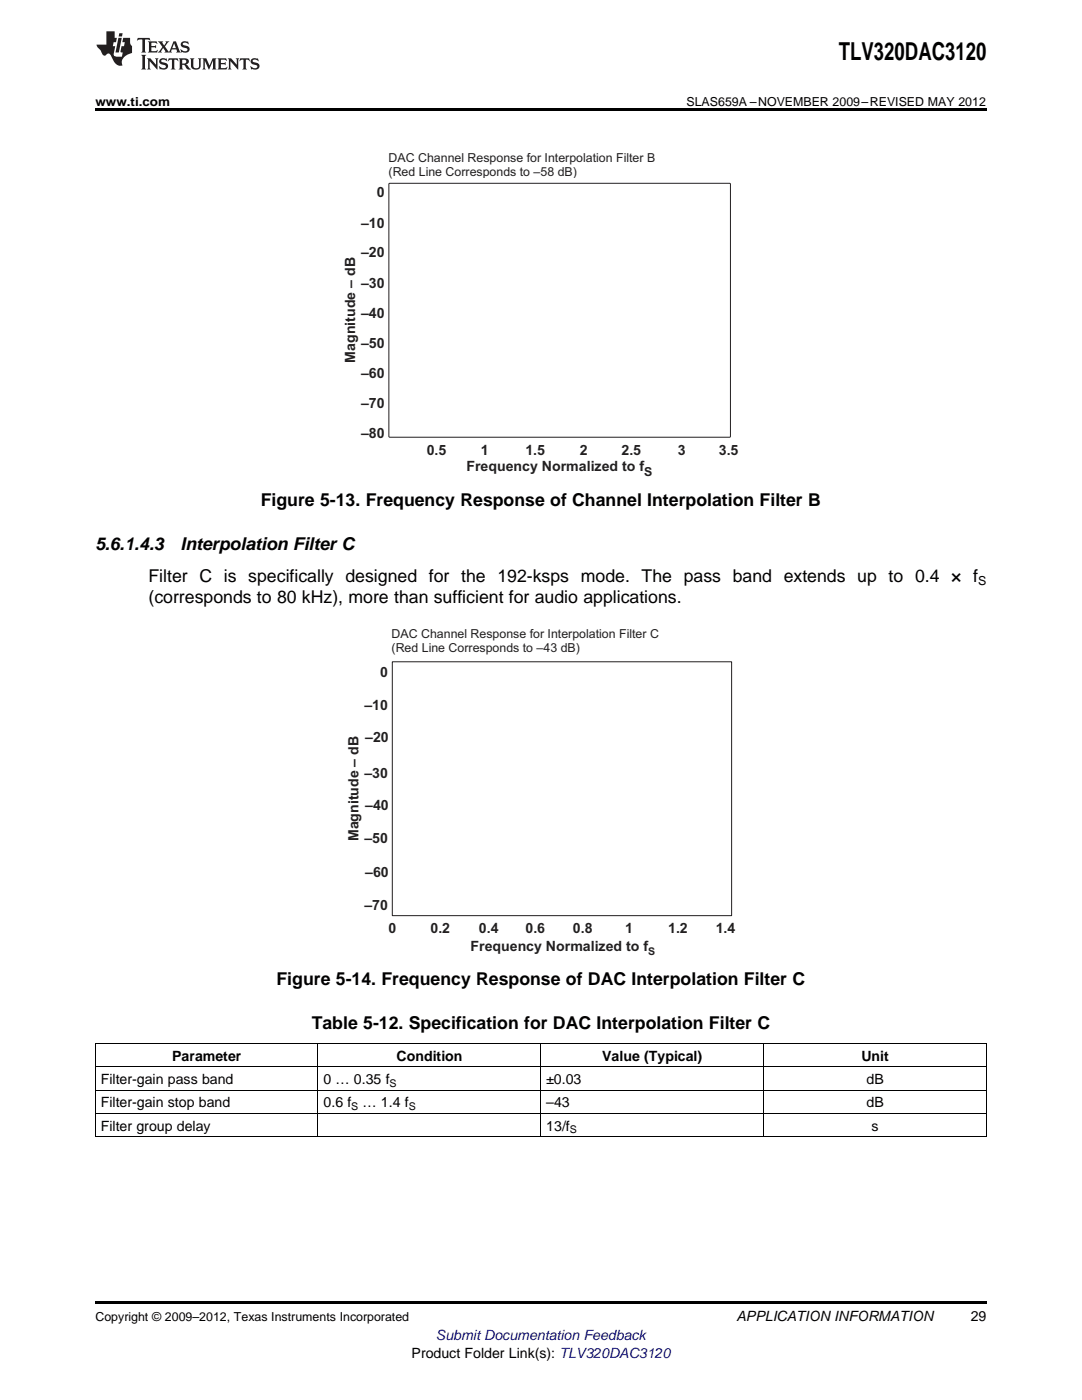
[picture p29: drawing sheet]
<svg xmlns="http://www.w3.org/2000/svg" width="216mm" height="279mm" viewBox="0 0 216 279" stroke-linecap="round" stroke-linejoin="round" font-family="sans-serif">
<defs><g id="words">
<text font-size="4.9" x="167.4" y="12">TLV320DAC3120</text>
<g font-size="3.5">
<text x="52" y="100.9">Figure 5-13. Frequency Response of Channel Interpolation Filter B</text>
<text x="19" y="109.7">5.6.1.4.3</text>
<text x="36" y="109.7">Interpolation Filter C</text>
<text x="29.6" y="116.1">Filter C is specifically designed for the 192-ksps mode. The pass band extends up to 0.4 × f</text>
<text x="29.6" y="120.3">(corresponds to 80 kHz), more than sufficient for audio applications.</text>
<text x="55.2" y="196.5">Figure 5-14. Frequency Response of DAC Interpolation Filter C</text>
<text x="62.2" y="205.3">Table 5-12. Specification for DAC Interpolation Filter C</text>
</g>
<g font-size="2.8" fill="#231f20">
<text x="75.2" y="39.3">0</text>
<text x="72" y="45.4">–10</text>
<text x="72" y="51.3">–20</text>
<text x="72" y="57.4">–30</text>
<text x="72" y="63.4">–40</text>
<text x="72" y="69.4">–50</text>
<text x="70.8" y="72.4" transform="rotate(-90 70.8 72.4)">Magnitude – dB</text>
<text x="72" y="75.4">–60</text>
<text x="72" y="81.4">–70</text>
<text x="72" y="87.4">–80</text>
<text x="85.2" y="90.7">0.5</text>
<text x="93.1" y="94">Frequency Normalized to f</text>
<text x="95.9" y="90.7">1</text>
<text x="104.8" y="90.7">1.5</text>
<text x="115.7" y="90.7">2</text>
<text x="124" y="90.7">2.5</text>
<text x="135.3" y="90.7">3</text>
<text x="143.4" y="90.7">3.5</text>
<text x="75.8" y="135.1">0</text>
<text x="72.7" y="141.8">–10</text>
<text x="72.9" y="148.2">–20</text>
<text x="72.7" y="155.2">–30</text>
<text x="72.9" y="161.6">–40</text>
<text x="71.6" y="167.9" transform="rotate(-90 71.6 167.9)">Magnitude – dB</text>
<text x="72.7" y="168.2">–50</text>
<text x="72.9" y="175">–60</text>
<text x="72.7" y="181.6">–70</text>
<text x="77.5" y="186.1">0</text>
<text x="85.9" y="186.1">0.2</text>
<text x="93.9" y="189.8">Frequency Normalized to f</text>
<text x="95.6" y="186.1">0.4</text>
<text x="104.9" y="186.1">0.6</text>
<text x="114.3" y="186.1">0.8</text>
<text x="124.7" y="186.1">1</text>
<text x="133.3" y="186.1">1.2</text>
<text x="142.8" y="186.1">1.4</text>
</g>
<g font-size="2.8">
<text x="34.4" y="211.7">Parameter</text>
<text x="79.1" y="211.7">Condition</text>
<text x="120.2" y="211.7">Value (Typical)</text>
<text x="171.9" y="211.7">Unit</text>
<text x="20.1" y="216.3">Filter-gain pass band</text>
<text x="20.1" y="221">Filter-gain stop band</text>
<text x="64.6" y="216.3">0 … 0.35 f</text>
<text x="64.6" y="221">0.6 f</text>
<text x="72.4" y="221">… 1.4 f</text>
<text x="109" y="216.3">±0.03</text>
<text x="109" y="221">–43</text>
<text x="172.9" y="216.3">dB</text>
<text x="172.9" y="221">dB</text>
<text x="20.1" y="225.6">Filter group delay</text>
<text x="109" y="225.6">13/f</text>
<text x="173.9" y="225.6">s</text>
<text x="147" y="263.6">APPLICATION INFORMATION</text>
<text x="193.7" y="263.6">29</text>
<text x="82.1" y="270.9">Product Folder Link(s): TLV320DAC3120</text>
</g>
<text font-size="2.8" fill="#00f" x="87" y="267.4">Submit Documentation Feedback</text>
<g font-size="2.5">
<text x="19" y="21.1">www.ti.com</text>
<text x="137" y="21.1">SLAS659A –NOVEMBER 2009–REVISED MAY 2012</text>
<text x="195.2" y="116.8">S</text>
<text x="19" y="263.6">Copyright © 2009–2012, Texas Instruments Incorporated</text>
</g>
<g font-size="2.5" fill="#231f20">
<text x="77.5" y="32.3">DAC Channel Response for Interpolation Filter B</text>
<text x="77.5" y="35">(Red Line Corresponds to –58 dB)</text>
<text x="128.5" y="95">S</text>
<text x="78.1" y="127.3">DAC Channel Response for Interpolation Filter C</text>
<text x="78.1" y="130">(Red Line Corresponds to –43 dB)</text>
</g>
<text font-size="2.1" fill="#231f20" x="129.3" y="190.6">S</text>
<g font-size="2.1">
<text x="70.1" y="221.5">S</text>
<text x="77.7" y="216.9">S</text>
<text x="81.6" y="221.5">S</text>
<text x="113.7" y="226.2">S</text>
</g>
</g></defs>
<path d="M77.7 36.6h68v50.6h-68zM78.3 132.1h67.7v50.6h-67.7z" fill="none" stroke="#231f20" stroke-width=".2"/>
<path d="M78.4 35.6h67.7v.6h-67.7z" fill-rule="evenodd" fill="#fff"/>
<g fill="#231f20">
<path d="M27.5 7.6l-.1 .5 .4-.2h.6v.1v2.1l-.2 .4h1l-.3-.4v-2.1l.1-.1h.5l.5 .2-.2-.5zM29.5 8.3l.2 .3v1.5l-.2 .4h1.8l.2-.6a1.04 1.04 0 0 1-1.3 .2v-.7h.6l.3 .2v-.6l-.3 .2h-.6v-.6l.8-.1 .4 .3-.2-.5zM31.5 8.3l.9 1.1-.9 1.1h.8l-.2-.2 .5-.7 .4 .7-.2 .2h1.5l-.1-.2 .1-.4h.9l.1 .4-.2 .2h1l-.3-.3-.7-1.9h-.5l-.9 2-.8-1 .9-1h-.8l.1 .3-.3 .5-.4-.6 .2-.2zM34.7 8.6l.4 1h-.7zM36.3 8.4a.63 .63 0 0 0-.2 .7 .63 .63 0 0 0 .6 .4l.6 .2 .1 .2a.75 .75 0 0 1-.7 .4 .75 .75 0 0 1-.6-.5l.1 .7 .1-.1a1.11 1.11 0 0 0 1.5-.6 1.13 1.13 0 0 0-1.2-.8l-.1-.4a1.04 1.04 0 0 1 1.2 .2l-.2-.5-.1 .1-.5-.2zM28.2 10.9l.2 .4v2.2l-.2 .4h1l-.3-.4v-2.2l.3-.4zM29.3 11.6l.3 .4v1.5l-.3 .4h.8l-.2-.4v-1.3l1.5 1.7v-1.9l.2-.4h-.7l.2 .4v.9l-1.1-1.3zM32 11.8a.62 .62 0 0 0-.2 .7 .62 .62 0 0 0 .6 .4l.6 .1 .1 .3a.76 .76 0 0 1-.7 .3 .76 .76 0 0 1-.6-.4l.1 .7 .1-.1a1.11 1.11 0 0 0 1.5-.6 1.13 1.13 0 0 0-1.2-.8l-.1-.4a1.04 1.04 0 0 1 1.2 .2l-.2-.6-.1 .1-.5-.1zM33.7 11.6l-.2 .6a.61 .61 0 0 1 .8-.3v1.6l-.2 .4h.9l-.2-.4v-1.6a.63 .63 0 0 1 .8 .3l-.2-.6zM35.6 11.6l.3 .4v1.5l-.3 .4h1l-.2-.2v-.8l.5 .2a.76 .76 0 0 0 1.2 .7l-1-1a.58 .58 0 0 0 .6-.5 .58 .58 0 0 0-.5-.6zM36.4 11.9h.1a.45 .45 0 0 1 .5 .1 .45 .45 0 0 1 .1 .5l-.7 .2zM37.9 11.6l.2 .2a2.17 2.17 0 0 0 .3 1.9 .99 .99 0 0 0 1.6-.6v-1.1l.2-.4h-.7l.2 .2a1.92 1.92 0 0 1-.2 1.8 .6 .6 0 0 1-.9-.5v-1.1l.2-.4zM40.4 11.6l.2 .4v1.5l-.2 .4h.7l-.2-.4v-1.4l.8 1.8 .8-1.8v1.4l-.2 .4h.9l-.2-.4v-1.5l.2-.4h-.8l-.6 1.5-.6-1.5zM43.4 11.6l.2 .4v1.5l-.2 .4h1.8l.2-.6a1.04 1.04 0 0 1-1.3 .1v-.6h.5l.4 .2v-.6l-.4 .2h-.5v-.7h.8l.3 .3-.1-.6zM45.5 11.6l.2 .4v1.5l-.2 .4h.7l-.2-.4v-1.3l1.5 1.7v-1.9l.2-.4h-.7l.2 .4v.9l-1.1-1.3zM47.9 11.6l-.1 .6a.61 .61 0 0 1 .8-.3v1.6l-.3 .4h1l-.3-.4 .1-1.6a.63 .63 0 0 1 .7 .3l-.1-.6zM50.2 11.8a.62 .62 0 0 0-.2 .7 .62 .62 0 0 0 .6 .4l.6 .1 .2 .3a.76 .76 0 0 1-.8 .3 .76 .76 0 0 1-.6-.4l.1 .7 .2-.1a1.11 1.11 0 0 0 1.5-.6 1.13 1.13 0 0 0-1.3-.8l-.1-.4a1.04 1.04 0 0 1 1.2 .2l-.1-.6-.2 .1-.5-.1z"/>
<path d="M21.2 6.3v2.6h-1.9l.1 .4 .7 .9a.91 .91 0 0 0 1 .8 .56 .56 0 0 1 .5-.3 .56 .56 0 0 1 .5 .3l.4 .8a1.53 1.53 0 0 0 1.9 1.2 1.54 1.54 0 0 1 1-2.1l.9-.3v-1.4a1.52 1.52 0 0 1-.3-1.6h-1.4l-.2 .8h.5l-.2 .8h-.4l-.2 1v.2l.4 .1-.2 .8a1.93 1.93 0 0 1-1.6-.3l.3-1.8h-.5l.2-.8h.4l.2-.8h-.4v-1.3zM23.6 7.6l-.6 2.9h.7l.6-2.9zM23.8 6.6l-.1 .7h.6l.2-.7z"/>
</g>
<path d="M19 21.6h177.8v.6h-177.8zM19 259.7h177.8v.5h-177.8z" fill="#000"/>
<path d="M19 217.5h177.8M19 212.9h177.8M19 208.2h177.8M19.1 208.3v18.6M63.4 208.3v18.6M107.9 208.3v18.6M152.3 208.3v18.6M196.8 208.3v18.6M19 226.9h177.8M19 222.2h177.8" fill="none" stroke="#000" stroke-width=".2"/>
<use href="#words"/>
</svg>
